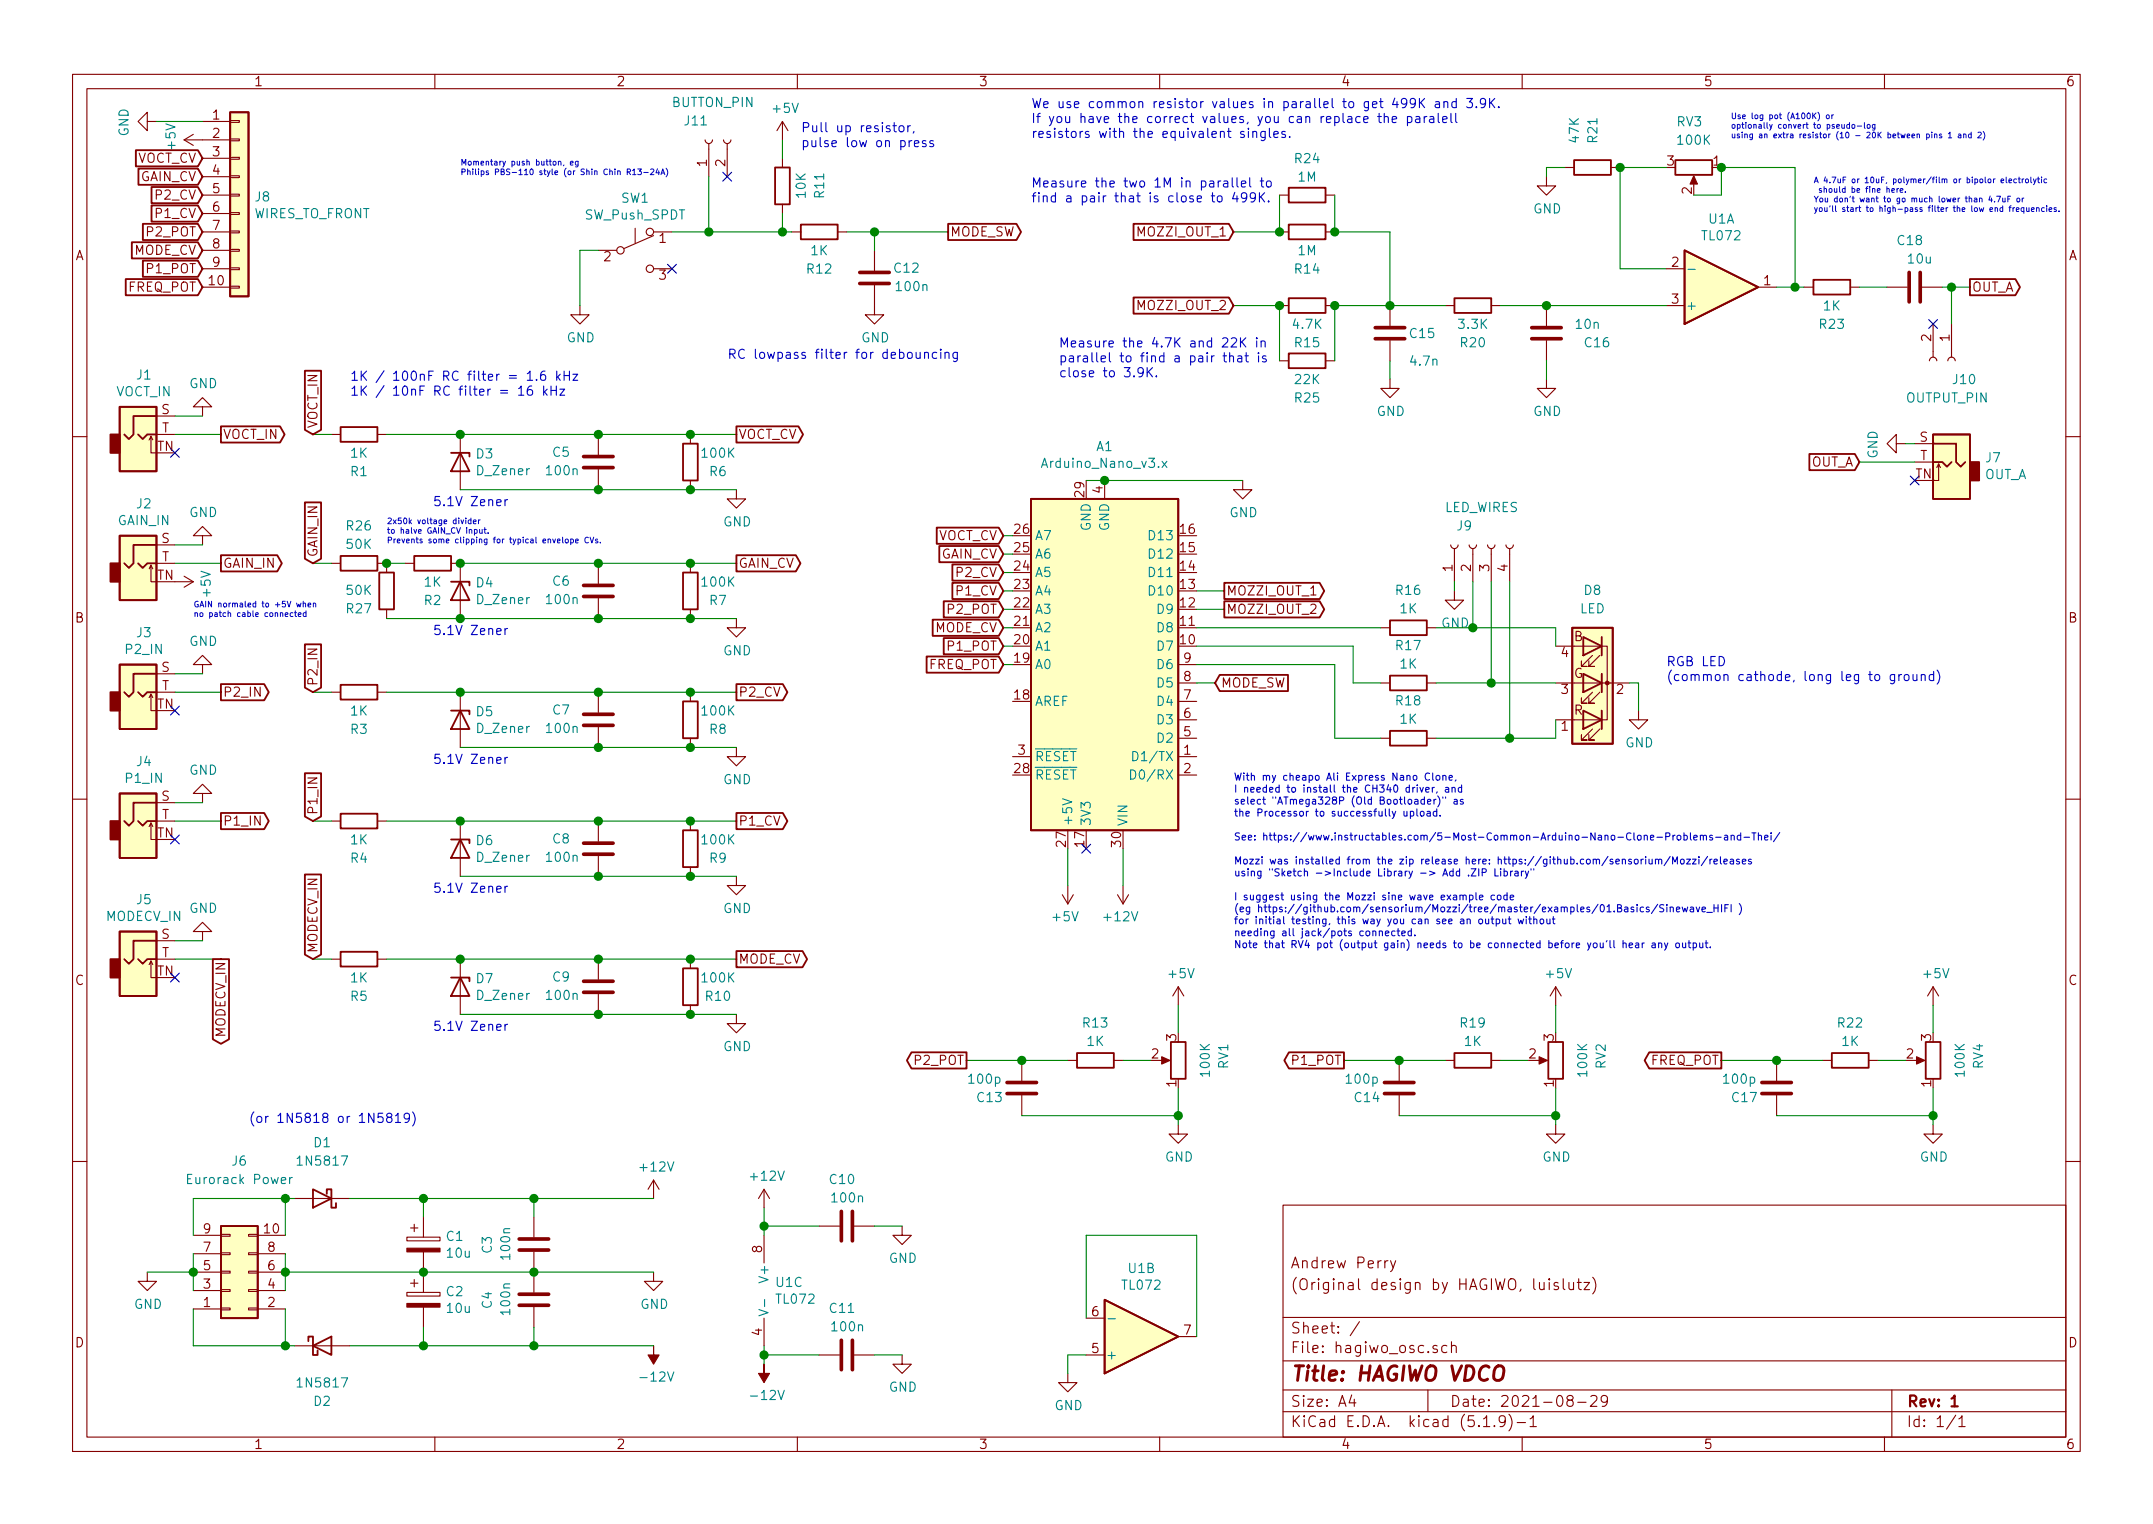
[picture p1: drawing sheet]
<svg xmlns="http://www.w3.org/2000/svg" width="297mm" height="210mm" viewBox="0 0 297 210" stroke-linecap="round" stroke-linejoin="round" font-family="sans-serif">
<defs><g id="words">
<text font-size="2.8" fill="#840000" x="178" y="190.5">Title: HAGIWO VDCO</text>
<g font-size="2.1" fill="#840000">
<text x="178" y="178">(Original design by HAGIWO, luislutz)</text>
<text x="178" y="175">Andrew Perry</text>
<text x="178" y="184">Sheet: /</text>
<text x="178" y="186.7">File: hagiwo_osc.sch</text>
<text x="178" y="196.9">KiCad E.D.A. kicad (5.1.9)-1</text>
<text x="178" y="194.1">Size: A4</text>
<text x="200" y="194.1">Date: 2021-08-29</text>
<text x="263" y="194.1">Rev: 1</text>
<text x="263" y="196.9">Id: 1/1</text>
</g>
<g font-size="1.8" fill="#840000">
<text x="35" y="11.9">1</text>
<text x="85" y="11.9">2</text>
<text x="135" y="11.9">3</text>
<text x="185" y="11.9">4</text>
<text x="235" y="11.9">5</text>
<text x="285" y="11.9">6</text>
<text x="29.4" y="16.5">1</text>
<text x="18.8" y="22.5">VOCT_CV</text>
<text x="29.4" y="19">2</text>
<text x="29.4" y="21.6">3</text>
<text x="97.5" y="23" transform="rotate(-90 97.5 23)">1</text>
<text x="100.1" y="23" transform="rotate(-90 100.1 23)">2</text>
<text x="230" y="22.9">3</text>
<text x="236.4" y="22.9">1</text>
<text x="19.3" y="25">GAIN_CV</text>
<text x="21.5" y="27.6">P2_CV</text>
<text x="29.4" y="24.1">4</text>
<text x="29.4" y="26.7">5</text>
<text x="29.4" y="29.2">6</text>
<text x="233.4" y="26.8" transform="rotate(-90 233.4 26.8)">2</text>
<text x="10.4" y="35.9">A</text>
<text x="18.4" y="35.2">MODE_CV</text>
<text x="20.4" y="32.6">P2_POT</text>
<text x="21.5" y="30.1">P1_CV</text>
<text x="29.4" y="31.7">7</text>
<text x="29.4" y="34.3">8</text>
<text x="91" y="33.5">1</text>
<text x="131.1" y="32.6">MODE_SW</text>
<text x="157.2" y="32.6">MOZZI_OUT_1</text>
<text x="285.4" y="35.9">A</text>
<text x="17.6" y="40.3">FREQ_POT</text>
<text x="20.4" y="37.7">P1_POT</text>
<text x="28.9" y="39.4">10</text>
<text x="29.4" y="36.8">9</text>
<text x="83.3" y="36.1">2</text>
<text x="91" y="38.6">3</text>
<text x="230.7" y="36.8">2</text>
<text x="230.7" y="41.9">3</text>
<text x="243.4" y="39.4">1</text>
<text x="272" y="40.3">OUT_A</text>
<text x="157.2" y="42.8">MOZZI_OUT_2</text>
<text x="266.4" y="47.1" transform="rotate(-90 266.4 47.1)">2</text>
<text x="269" y="47.1" transform="rotate(-90 269 47.1)">1</text>
<text x="22.3" y="57.1">S</text>
<text x="22.3" y="59.7">T</text>
<text x="43.8" y="59.2" transform="rotate(-90 43.8 59.2)">VOCT_IN</text>
<text x="21.7" y="62.2">TN</text>
<text x="30.7" y="60.6">VOCT_IN</text>
<text x="101.9" y="60.6">VOCT_CV</text>
<text x="249.8" y="64.4">OUT_A</text>
<text x="264.8" y="61">S</text>
<text x="264.9" y="63.5">T</text>
<text x="149.6" y="68.5" transform="rotate(-90 149.6 68.5)">29</text>
<text x="152.1" y="68" transform="rotate(-90 152.1 68)">4</text>
<text x="264.3" y="66">TN</text>
<text x="22.3" y="74.9">S</text>
<text x="22.3" y="77.5">T</text>
<text x="43.8" y="76.9" transform="rotate(-90 43.8 76.9)">GAIN_IN</text>
<text x="129.3" y="74.5">VOCT_CV</text>
<text x="129.8" y="77.1">GAIN_CV</text>
<text x="140" y="76.2">25</text>
<text x="140" y="73.7">26</text>
<text x="162.9" y="76.2">15</text>
<text x="162.9" y="73.7">16</text>
<text x="21.7" y="80">TN</text>
<text x="30.7" y="78.4">GAIN_IN</text>
<text x="101.9" y="78.4">GAIN_CV</text>
<text x="132" y="82.2">P1_CV</text>
<text x="132" y="79.6">P2_CV</text>
<text x="140" y="83.8">22</text>
<text x="140" y="81.3">23</text>
<text x="140" y="78.7">24</text>
<text x="162.9" y="83.8">12</text>
<text x="162.9" y="81.3">13</text>
<text x="162.9" y="78.7">14</text>
<text x="169.2" y="82.2">MOZZI_OUT_1</text>
<text x="200.4" y="78.8" transform="rotate(-90 200.4 78.8)">1</text>
<text x="202.9" y="78.8" transform="rotate(-90 202.9 78.8)">2</text>
<text x="205.5" y="78.8" transform="rotate(-90 205.5 78.8)">3</text>
<text x="208" y="78.8" transform="rotate(-90 208 78.8)">4</text>
<text x="10.4" y="85.9">B</text>
<text x="128.9" y="87.2">MODE_CV</text>
<text x="130.9" y="89.8">P1_POT</text>
<text x="130.9" y="84.7">P2_POT</text>
<text x="140" y="88.9">20</text>
<text x="140" y="86.4">21</text>
<text x="162.9" y="88.9">10</text>
<text x="162.9" y="86.4">11</text>
<text x="169.2" y="84.7">MOZZI_OUT_2</text>
<text x="217.2" y="88.5">B</text>
<text x="285.4" y="85.9">B</text>
<text x="22.3" y="92.7">S</text>
<text x="22.3" y="95.2">T</text>
<text x="43.8" y="94.7" transform="rotate(-90 43.8 94.7)">P2_IN</text>
<text x="128.1" y="92.3">FREQ_POT</text>
<text x="140" y="91.4">19</text>
<text x="163.3" y="94">8</text>
<text x="163.3" y="91.4">9</text>
<text x="168.4" y="94.9">MODE_SW</text>
<text x="215.4" y="95.8">3</text>
<text x="215.4" y="90.7">4</text>
<text x="217.1" y="93.5">G</text>
<text x="223" y="95.8">2</text>
<text x="21.7" y="97.8">TN</text>
<text x="30.7" y="96.1">P2_IN</text>
<text x="101.9" y="96.1">P2_CV</text>
<text x="140" y="96.5">18</text>
<text x="163.3" y="101.6">5</text>
<text x="163.3" y="99.1">6</text>
<text x="163.3" y="96.5">7</text>
<text x="215.4" y="100.8">1</text>
<text x="217.2" y="98.6">R</text>
<text x="140" y="106.7">28</text>
<text x="140.5" y="104.1">3</text>
<text x="163.3" y="104.1">1</text>
<text x="163.3" y="106.7">2</text>
<text x="22.3" y="110.5">S</text>
<text x="22.3" y="113">T</text>
<text x="30.7" y="113.9">P1_IN</text>
<text x="43.8" y="112.5" transform="rotate(-90 43.8 112.5)">P1_IN</text>
<text x="101.9" y="113.9">P1_CV</text>
<text x="21.7" y="115.6">TN</text>
<text x="147.1" y="116.8" transform="rotate(-90 147.1 116.8)">27</text>
<text x="149.6" y="116.8" transform="rotate(-90 149.6 116.8)">17</text>
<text x="154.7" y="116.8" transform="rotate(-90 154.7 116.8)">30</text>
<text x="22.3" y="129.5">S</text>
<text x="43.8" y="131.5" transform="rotate(-90 43.8 131.5)">MODECV_IN</text>
<text x="10.4" y="135.9">C</text>
<text x="21.7" y="134.6">TN</text>
<text x="22.3" y="132.1">T</text>
<text x="101.9" y="133">MODE_CV</text>
<text x="285.4" y="135.9">C</text>
<text x="31.1" y="143.1" transform="rotate(-90 31.1 143.1)">MODECV_IN</text>
<text x="162.3" y="143.6" transform="rotate(-90 162.3 143.6)">3</text>
<text x="214.4" y="143.6" transform="rotate(-90 214.4 143.6)">3</text>
<text x="266.4" y="143.6" transform="rotate(-90 266.4 143.6)">3</text>
<text x="126.3" y="146.9">P2_POT</text>
<text x="158.9" y="146">2</text>
<text x="162.3" y="150" transform="rotate(-90 162.3 150)">1</text>
<text x="178.4" y="146.9">P1_POT</text>
<text x="211" y="146">2</text>
<text x="214.4" y="150" transform="rotate(-90 214.4 150)">1</text>
<text x="227.7" y="146.9">FREQ_POT</text>
<text x="263" y="146">2</text>
<text x="266.4" y="150" transform="rotate(-90 266.4 150)">1</text>
<text x="28.1" y="172.7">7</text>
<text x="28.1" y="170.2">9</text>
<text x="36.5" y="170.2">10</text>
<text x="37" y="172.7">8</text>
<text x="105.2" y="172.8" transform="rotate(-90 105.2 172.8)">8</text>
<text x="28.1" y="177.8">3</text>
<text x="28.1" y="175.3">5</text>
<text x="37" y="177.8">4</text>
<text x="37" y="175.3">6</text>
<text x="10.4" y="185.9">D</text>
<text x="28.1" y="180.3">1</text>
<text x="37" y="180.3">2</text>
<text x="105.2" y="184.2" transform="rotate(-90 105.2 184.2)">4</text>
<text x="150.6" y="181.6">6</text>
<text x="163.3" y="184.1">7</text>
<text x="285.4" y="185.9">D</text>
<text x="150.6" y="186.7">5</text>
<text x="35" y="199.9">1</text>
<text x="85" y="199.9">2</text>
<text x="135" y="199.9">3</text>
<text x="185" y="199.9">4</text>
<text x="235" y="199.9">5</text>
<text x="285" y="199.9">6</text>
</g>
<g font-size="1.8" fill="#008484">
<text x="92.7" y="14.8">BUTTON_PIN</text>
<text x="94.5" y="17.3">J11</text>
<text x="106.7" y="15.6">+5V</text>
<text x="231.4" y="17.4">RV3</text>
<text x="17.8" y="18.8" transform="rotate(-90 17.8 18.8)">GND</text>
<text x="24.2" y="20.5" transform="rotate(-90 24.2 20.5)">+5V</text>
<text x="178.7" y="22.5">R24</text>
<text x="217.9" y="19.6" transform="rotate(-90 217.9 19.6)">47K</text>
<text x="220.4" y="19.6" transform="rotate(-90 220.4 19.6)">R21</text>
<text x="231.6" y="20">100K</text>
<text x="35.3" y="27.8">J8</text>
<text x="85.7" y="28">SW1</text>
<text x="111.2" y="27.2" transform="rotate(-90 111.2 27.2)">10K</text>
<text x="113.7" y="27.2" transform="rotate(-90 113.7 27.2)">R11</text>
<text x="179.1" y="25.1">1M</text>
<text x="211.5" y="29.5">GND</text>
<text x="34.9" y="30.1">WIRES_TO_FRONT</text>
<text x="80.7" y="30.3">SW_Push_SPDT</text>
<text x="111.9" y="35.2">1K</text>
<text x="179.1" y="35.2">1M</text>
<text x="234.9" y="33.2">TL072</text>
<text x="235.7" y="30.9">U1A</text>
<text x="261.9" y="33.8">C18</text>
<text x="111.4" y="37.8">R12</text>
<text x="123.4" y="37.6">C12</text>
<text x="123.8" y="40.2">100n</text>
<text x="178.7" y="37.8">R14</text>
<text x="263.3" y="36.4">10u</text>
<text x="78.2" y="47.2">GND</text>
<text x="118.8" y="47.2">GND</text>
<text x="178.5" y="45.4">4.7K</text>
<text x="178.7" y="47.9">R15</text>
<text x="194.6" y="46.7">C15</text>
<text x="201.3" y="45.4">3.3K</text>
<text x="201.6" y="47.9">R20</text>
<text x="217.5" y="45.4">10n</text>
<text x="218.7" y="47.9">C16</text>
<text x="232.5" y="42.8">+</text>
<text x="251.1" y="45.4">R23</text>
<text x="251.6" y="42.8">1K</text>
<text x="18.9" y="52.4">J1</text>
<text x="26.1" y="53.6">GND</text>
<text x="178.7" y="53">22K</text>
<text x="194.7" y="50.5">4.7n</text>
<text x="269.5" y="53">J10</text>
<text x="16" y="54.7">VOCT_IN</text>
<text x="178.7" y="55.5">R25</text>
<text x="189.9" y="57.4">GND</text>
<text x="211.5" y="57.4">GND</text>
<text x="263.1" y="55.5">OUTPUT_PIN</text>
<text x="48.4" y="65.7">R1</text>
<text x="48.4" y="63.2">1K</text>
<text x="65.7" y="63.3">D3</text>
<text x="65.9" y="65.6">D_Zener</text>
<text x="75.5" y="65.6">100n</text>
<text x="76.3" y="63">C5</text>
<text x="97" y="63.2">100K</text>
<text x="97.9" y="65.7">R6</text>
<text x="144.1" y="64.6">Arduino_Nano_v3.x</text>
<text x="151.3" y="62.2">A1</text>
<text x="259.1" y="63.3" transform="rotate(-90 259.1 63.3)">GND</text>
<text x="274" y="63.8">J7</text>
<text x="18.9" y="70.1">J2</text>
<text x="26.1" y="71.3">GND</text>
<text x="169.6" y="71.4">GND</text>
<text x="199.3" y="70.7">LED_WIRES</text>
<text x="273.7" y="66.1">OUT_A</text>
<text x="16.3" y="72.5">GAIN_IN</text>
<text x="47.9" y="73.2">R26</text>
<text x="47.9" y="75.7">50K</text>
<text x="99.8" y="72.6">GND</text>
<text x="142.7" y="77.1">A6</text>
<text x="142.7" y="74.5">A7</text>
<text x="150.5" y="73.3" transform="rotate(-90 150.5 73.3)">GND</text>
<text x="153" y="73.3" transform="rotate(-90 153 73.3)">GND</text>
<text x="158.8" y="77.1">D12</text>
<text x="158.8" y="74.5">D13</text>
<text x="201.1" y="73.2">J9</text>
<text x="29.1" y="82.2" transform="rotate(-90 29.1 82.2)">+5V</text>
<text x="47.9" y="82.1">50K</text>
<text x="58.6" y="83.5">R2</text>
<text x="58.6" y="80.9">1K</text>
<text x="65.7" y="81">D4</text>
<text x="65.9" y="83.4">D_Zener</text>
<text x="75.5" y="83.4">100n</text>
<text x="76.3" y="80.8">C6</text>
<text x="97" y="80.9">100K</text>
<text x="97.9" y="83.5">R7</text>
<text x="142.7" y="82.2">A4</text>
<text x="142.7" y="79.6">A5</text>
<text x="158.8" y="82.2">D10</text>
<text x="158.8" y="79.6">D11</text>
<text x="192.7" y="82.1">R16</text>
<text x="218.6" y="82.1">D8</text>
<text x="18.9" y="87.9">J3</text>
<text x="26.1" y="89.1">GND</text>
<text x="47.9" y="84.6">R27</text>
<text x="142.7" y="89.8">A1</text>
<text x="142.7" y="87.2">A2</text>
<text x="142.7" y="84.7">A3</text>
<text x="159.8" y="89.8">D7</text>
<text x="159.8" y="87.2">D8</text>
<text x="159.8" y="84.7">D9</text>
<text x="192.7" y="89.7">R17</text>
<text x="193.2" y="84.6">1K</text>
<text x="198.8" y="86.6">GND</text>
<text x="218" y="84.6">LED</text>
<text x="17.4" y="90.2">P2_IN</text>
<text x="99.8" y="90.4">GND</text>
<text x="142.7" y="92.3">A0</text>
<text x="159.8" y="94.9">D5</text>
<text x="159.8" y="92.3">D6</text>
<text x="193.2" y="92.2">1K</text>
<text x="48.4" y="101.3">R3</text>
<text x="48.4" y="98.7">1K</text>
<text x="65.7" y="98.8">D5</text>
<text x="65.9" y="101.1">D_Zener</text>
<text x="75.5" y="101.1">100n</text>
<text x="76.3" y="98.6">C7</text>
<text x="97" y="98.7">100K</text>
<text x="97.9" y="101.3">R8</text>
<text x="142.7" y="97.4">AREF</text>
<text x="159.8" y="99.9">D3</text>
<text x="159.8" y="97.4">D4</text>
<text x="192.7" y="97.3">R18</text>
<text x="193.2" y="99.9">1K</text>
<text x="18.9" y="105.7">J4</text>
<text x="26.1" y="106.9">GND</text>
<text x="142.7" y="107.6">RESET</text>
<text x="142.7" y="105">RESET</text>
<text x="156.8" y="107.6">D0/RX</text>
<text x="157" y="105">D1/TX</text>
<text x="159.8" y="102.5">D2</text>
<text x="224.2" y="103.1">GND</text>
<text x="17.4" y="108">P1_IN</text>
<text x="99.8" y="108.2">GND</text>
<text x="48.4" y="119">R4</text>
<text x="48.4" y="116.5">1K</text>
<text x="65.7" y="116.6">D6</text>
<text x="65.9" y="118.9">D_Zener</text>
<text x="75.5" y="118.9">100n</text>
<text x="76.3" y="116.4">C8</text>
<text x="97" y="116.5">100K</text>
<text x="97.9" y="119">R9</text>
<text x="148" y="114" transform="rotate(-90 148 114)">+5V</text>
<text x="150.5" y="114" transform="rotate(-90 150.5 114)">3V3</text>
<text x="155.6" y="114" transform="rotate(-90 155.6 114)">VIN</text>
<text x="18.9" y="124.8">J5</text>
<text x="26.1" y="126">GND</text>
<text x="99.8" y="126">GND</text>
<text x="14.6" y="127.1">MODECV_IN</text>
<text x="145.3" y="127.1">+5V</text>
<text x="152.5" y="127.1">+12V</text>
<text x="48.4" y="135.6">1K</text>
<text x="65.7" y="135.7">D7</text>
<text x="65.9" y="138">D_Zener</text>
<text x="75.5" y="138">100n</text>
<text x="76.3" y="135.4">C9</text>
<text x="97" y="135.6">100K</text>
<text x="161.3" y="135">+5V</text>
<text x="213.4" y="135">+5V</text>
<text x="265.5" y="135">+5V</text>
<text x="48.4" y="138.1">R5</text>
<text x="97.4" y="138.1">R10</text>
<text x="149.5" y="141.8">R13</text>
<text x="201.5" y="141.8">R19</text>
<text x="253.6" y="141.8">R22</text>
<text x="99.8" y="145">GND</text>
<text x="133.8" y="149.5">100p</text>
<text x="150" y="144.3">1K</text>
<text x="166.9" y="148.4" transform="rotate(-90 166.9 148.4)">100K</text>
<text x="169.5" y="147.4" transform="rotate(-90 169.5 147.4)">RV1</text>
<text x="185.9" y="149.5">100p</text>
<text x="202.1" y="144.3">1K</text>
<text x="219" y="148.4" transform="rotate(-90 219 148.4)">100K</text>
<text x="221.5" y="147.4" transform="rotate(-90 221.5 147.4)">RV2</text>
<text x="237.9" y="149.5">100p</text>
<text x="254.2" y="144.3">1K</text>
<text x="271.1" y="148.4" transform="rotate(-90 271.1 148.4)">100K</text>
<text x="273.6" y="147.4" transform="rotate(-90 273.6 147.4)">RV4</text>
<text x="134.9" y="152.1">C13</text>
<text x="187" y="152.1">C14</text>
<text x="239" y="152.1">C17</text>
<text x="32.1" y="160.8">J6</text>
<text x="41.4" y="160.8">1N5817</text>
<text x="43.3" y="158.3">D1</text>
<text x="88.5" y="161.6">+12V</text>
<text x="160.7" y="160.3">GND</text>
<text x="212.8" y="160.3">GND</text>
<text x="264.9" y="160.3">GND</text>
<text x="26.3" y="163.4">Eurorack Power</text>
<text x="103.7" y="162.9">+12V</text>
<text x="114.6" y="163.4">C10</text>
<text x="114.9" y="165.9">100n</text>
<text x="61.6" y="171.2">C1</text>
<text x="61.7" y="173.5">10u</text>
<text x="67.9" y="172.9" transform="rotate(-90 67.9 172.9)">C3</text>
<text x="70.4" y="173.6" transform="rotate(-90 70.4 173.6)">100n</text>
<text x="61.6" y="178.8">C2</text>
<text x="106" y="176.6" transform="rotate(-90 106 176.6)">V+</text>
<text x="107.1" y="177.6">U1C</text>
<text x="107.2" y="179.9">TL072</text>
<text x="122.6" y="174.2">GND</text>
<text x="154.9" y="177.9">TL072</text>
<text x="155.7" y="175.6">U1B</text>
<text x="18.5" y="180.6">GND</text>
<text x="61.7" y="181.1">10u</text>
<text x="67.9" y="180.5" transform="rotate(-90 67.9 180.5)">C4</text>
<text x="70.4" y="181.2" transform="rotate(-90 70.4 181.2)">100n</text>
<text x="88.3" y="180.6">GND</text>
<text x="114.6" y="181.1">C11</text>
<text x="114.9" y="183.7">100n</text>
<text x="41.4" y="191.4">1N5817</text>
<text x="88.7" y="190.6">-12V</text>
<text x="152.5" y="187.6">+</text>
<text x="43.3" y="194">D2</text>
<text x="103.9" y="193.2">-12V</text>
<text x="122.6" y="192">GND</text>
<text x="145.5" y="194.6">GND</text>
</g>
<g font-size="1.8" fill="#0000c2">
<text x="142.2" y="14.9">We use common resistor values in parallel to get 499K and 3.9K.</text>
<text x="142.2" y="17">If you have the correct values, you can replace the paralell</text>
<text x="110.5" y="18.3">Pull up resistor,</text>
<text x="110.5" y="20.3">pulse low on press</text>
<text x="142.2" y="19">resistors with the equivalent singles.</text>
<text x="142.2" y="25.9">Measure the two 1M in parallel to</text>
<text x="142.2" y="27.9">find a pair that is close to 499K.</text>
<text x="146" y="47.9">Measure the 4.7K and 22K in</text>
<text x="48.3" y="52.5">1K / 100nF RC filter = 1.6 kHz</text>
<text x="100.3" y="49.5">RC lowpass filter for debouncing</text>
<text x="146" y="50">parallel to find a pair that is</text>
<text x="146" y="52.1">close to 3.9K.</text>
<text x="48.3" y="54.6">1K / 10nF RC filter = 16 kHz</text>
<text x="59.7" y="69.8">5.1V Zener</text>
<text x="59.7" y="87.6">5.1V Zener</text>
<text x="229.9" y="91.9">RGB LED</text>
<text x="229.9" y="94">(common cathode, long leg to ground)</text>
<text x="59.7" y="105.4">5.1V Zener</text>
<text x="59.7" y="123.2">5.1V Zener</text>
<text x="59.7" y="142.2">5.1V Zener</text>
<text x="34.3" y="154.9">(or 1N5818 or 1N5819)</text>
</g>
<g font-size="1.4" fill="#0000c2">
<text x="170.2" y="107.7">With my cheapo Ali Express Nano Clone,</text>
<text x="170.2" y="109.3">I needed to install the CH340 driver, and</text>
<text x="170.2" y="111">select &quot;ATmega328P (Old Bootloader)&quot; as</text>
<text x="170.2" y="112.6">the Processor to successfully upload.</text>
<text x="170.2" y="115.9">See: https://www.instructables.com/5-Most-Common-Arduino-Nano-Clone-Problems-and-Thei/</text>
<text x="170.2" y="119.2">Mozzi was installed from the zip release here: https://github.com/sensorium/Mozzi/releases</text>
<text x="170.2" y="120.9">using &quot;Sketch -&gt;Include Library -&gt; Add .ZIP Library&quot;</text>
<text x="170.2" y="124.2">I suggest using the Mozzi sine wave example code</text>
<text x="170.2" y="125.9">(eg https://github.com/sensorium/Mozzi/tree/master/examples/01.Basics/Sinewave_HIFI )</text>
<text x="170.2" y="127.5">for initial testing, this way you can see an output without</text>
<text x="170.2" y="129.2">needing all jack/pots connected.</text>
<text x="170.2" y="130.8">Note that RV4 pot (output gain) needs to be connected before you'll hear any output.</text>
</g>
<g font-size="1.1" fill="#0000c2">
<text x="238.8" y="16.4">Use log pot (A100K) or</text>
<text x="238.8" y="17.7">optionally convert to pseudo-log</text>
<text x="63.5" y="22.8">Momentary push button, eg</text>
<text x="238.8" y="19.1">using an extra resistor (10 - 20K between pins 1 and 2)</text>
<text x="63.5" y="24.1">Philips PBS-110 style (or Shin Chin R13-24A)</text>
<text x="250.2" y="25.3">A 4.7uF or 10uF, polymer/film or bipolor electrolytic</text>
<text x="250.2" y="27.9">You don't want to go much lower than 4.7uF or</text>
<text x="250.2" y="29.2">you'll start to high-pass filter the low end frequencies.</text>
<text x="250.5" y="26.6">should be fine here.</text>
<text x="53.3" y="72.3">2x50k voltage divider</text>
<text x="53.3" y="73.6">to halve GAIN_CV input.</text>
<text x="53.3" y="74.9">Prevents some clipping for typical envelope CVs.</text>
<text x="26.7" y="83.8">GAIN normaled to +5V when</text>
<text x="26.7" y="85.1">no patch cable connected</text>
</g>
</g></defs>
<g fill="none" stroke="#840000" stroke-width=".15">
<path d="M10 10.3h277v189.9h-277zM12 12.2h273v186.1h-273zM20.3 16.8v-1.3l-1.3 1.3 1.3 1.2v-1.2h1.3M25.4 19.3h6.3M25.4 19.3l1.3 .8M26.7 18.5l-1.3 .8M27.9 16.8h3.8M31.7 19.2h1.3v.2h-1.3zM31.7 16.6h1.3v.3h-1.3zM60 10.3v1.9M97.3 19.3a.51 .51 0 0 0 .5 .5 .51 .51 0 0 0 .5-.5M97.8 19.8v4.6"/>
<path d="M99.8 19.3a.51 .51 0 0 0 .5 .5 .51 .51 0 0 0 .5-.5M100.3 19.8v4.6M107.9 16.8l-.7 1.2M107.9 16.8v2.5M107.9 16.8l.8 1.2M110 10.3v1.9M160 10.3v1.9M210 10.3v1.9M260 10.3v1.9M27.9 39.6h3.8M27.9 37.1h3.8M27.9 21.8h3.8"/>
<path d="M27.9 24.4h3.8M27.9 26.9h3.8M27.9 29.5h3.8M27.9 32h3.8M27.9 34.5h3.8M31.7 31.9h1.3v.2h-1.3zM31.7 34.4h1.3v.3h-1.3zM31.7 37h1.3v.2h-1.3zM31.7 39.5h1.3v.2h-1.3zM31.7 29.3h1.3v.3h-1.3zM31.7 24.3h1.3v.2h-1.3zM31.7 21.7h1.3v.3h-1.3z"/>
<path d="M31.7 26.8h1.3v.2h-1.3zM82.5 34.5h2.6M87.6 31.5v2M90.2 37.1h2.5M90.2 32h2.5M90.2 32.5l-4.1 1.8M107.9 21.8v1.3M107.9 28.2v1.3M109.2 32h1.3M115.6 32h1.2M120.6 39.4v4h1.3l-1.3 1.3-1.2-1.3h1.2M120.6 34.5v2.8"/>
<path d="M176.5 26.9h1.3M176.5 32h1.3M182.9 26.9h1.2M182.9 32h1.2M213.4 24.4v1.2h1.2l-1.2 1.3-1.3-1.3h1.3M215.9 23.1h1.3M222.2 23.1h1.3M229.9 37.1h2.5M233.7 24.6v1M242.6 39.6h2.5M248.9 39.6h1.3M255.3 39.6h1.2"/>
<path d="M260.3 39.6h2.8M265.2 39.6h2.8M21.6 59.9h2.5M21.6 57.4h2.5M27.9 56.1h-1.2l1.2-1.2 1.3 1.2h-1.3v1.3M45.7 59.9h1.3M52.1 59.9h1.2M63.5 59.9v7.7M80 42.2v1.2h1.3l-1.3 1.3-1.3-1.3h1.3M82.5 59.9v2.8M95.2 59.9v1.3M176.5 42.2h1.3"/>
<path d="M176.5 49.8h1.3M182.9 42.2h1.2M182.9 49.8h1.2M191.8 52.3v1.3h1.2l-1.2 1.3-1.3-1.3h1.3M191.8 42.2v2.8M191.8 47v2.8M199.4 42.2h1.3M205.7 42.2h1.3M213.4 52.3v1.3h1.2l-1.2 1.3-1.3-1.3h1.3M213.4 42.2v2.8M213.4 47v2.8M229.9 42.2h2.5"/>
<path d="M266.2 49.8a.51 .51 0 0 1 .5-.5 .51 .51 0 0 1 .5 .5M266.7 44.7v4.6M268.7 49.8a.51 .51 0 0 1 .5-.5 .51 .51 0 0 1 .5 .5M269.2 44.7v4.6M10 60.2h2M20.6 78.5l.2-.5v2.3h.8M20.6 60.7l.2-.5v2.3h.8M20.8 78l.3 .5M20.8 60.2l.3 .5M21.6 77.7h2.5M21.6 75.2h2.5M25.4 79.5l1.3 .8"/>
<path d="M27.9 73.9h-1.2l1.2-1.3 1.3 1.3h-1.3v1.3M45.7 77.7h1.3M52.1 77.7h1.2v1.3M55.9 77.7h1.2M62.2 77.7h1.3v7.6M82.5 64.8v2.8M82.5 77.7v2.8M95.2 66.3v1.3M95.2 77.7v1.3M101.6 67.6v1.2h1.3l-1.3 1.3-1.3-1.3h1.3M152.4 66.3v2.5M171.4 66.3v1.3h1.3l-1.3 1.2-1.2-1.2h1.2"/>
<path d="M200.2 75.2a.51 .51 0 0 0 .5 .5 .51 .51 0 0 0 .5-.5M200.7 75.7v4.6M202.7 75.2a.51 .51 0 0 0 .5 .5 .51 .51 0 0 0 .5-.5M203.2 75.7v4.6M205.2 75.2a.51 .51 0 0 0 .5 .5 .51 .51 0 0 0 .5-.5M205.7 75.7v4.6M207.8 75.2a.51 .51 0 0 0 .5 .5 .51 .51 0 0 0 .5-.5M208.3 75.7v4.6M261.6 61.2v-1.3l-1.3 1.3 1.3 1.3v-1.3h1.3M264.2 61.2h2.5M264.2 63.7h2.5M267.5 64l-.3 .5"/>
<path d="M267.7 64.5l-.2-.5v2.3h-.8M285 60.2h2M20.6 96.3l.2-.5v2.2h.8M20.8 95.8l.3 .5M21.6 95.5h2.5M21.6 93h2.5M24.1 80.3h2.6M26.7 80.3l-1.3 .7M27.9 91.7h-1.2l1.2-1.3 1.3 1.3h-1.3v1.3M45.7 95.5h1.3M52.1 95.5h1.2M53.3 84.1v1.2"/>
<path d="M63.5 95.5v7.6M82.5 82.5v2.8M82.5 95.5v2.8M95.2 84.1v1.2M95.2 95.5v1.3M101.6 85.3v1.3h1.3l-1.3 1.3-1.3-1.3h1.3M162.6 94.2h2.5M162.6 99.3h2.5M162.6 96.8h2.5M162.6 91.7h2.5M190.5 86.6h1.3M190.5 94.2h1.3"/>
<path d="M196.8 86.6h1.3M196.8 94.2h1.3M200.7 81.5v1.3h1.2l-1.2 1.3-1.3-1.3h1.3M214.6 94.2h10.2M214.6 89.1h6.4M218.4 93v2.5zM218.4 95.5h.1M218.4 98v2.6zM219.7 90.4l-1.5 1.5h.7h-.7v-.7M219.7 95.5l-1.5 1.5h.7h-.7v-.7M220.7 89.1h1v10.2h-7.1M220.7 90.4l-1.5 1.5h.8h-.8v-.7"/>
<path d="M220.7 95.5l-1.5 1.5h.8h-.8v-.7M221 93v2.5M221 98v2.6M226.1 98v1.3h1.2l-1.2 1.3-1.3-1.3h1.3M10 110.3h2M20.6 114l.2-.5v2.3h.8M20.8 113.5l.3 .5M21.6 113.3h2.5M21.6 110.7h2.5M27.9 109.5h-1.2l1.2-1.3 1.3 1.3h-1.3v1.2M45.7 113.3h1.3M52.1 113.3h1.2"/>
<path d="M63.5 113.3v7.6M82.5 100.3v2.8M82.5 113.3v2.8M82.5 118.1v2.8M95.2 101.8v1.3M95.2 113.3v1.2M95.2 119.6v1.3M101.6 103.1v1.3h1.3l-1.3 1.3-1.3-1.3h1.3M139.7 104.4h2.5M162.6 101.8h2.5M162.6 104.4h2.5M162.6 106.9h2.5"/>
<path d="M190.5 101.8h1.3M196.8 101.8h1.3M218.4 100.6h.1M219.7 100.6l-1.5 1.5h.7h-.7v-.8M220.7 100.6l-1.5 1.5h.8h-.8v-.8M285 110.3h2M20.6 133.1l.2-.5v2.3h.8M20.8 132.6l.3 .5M21.6 129.8h2.5M21.6 132.3h2.5M27.9 128.5h-1.2l1.2-1.3 1.3 1.3h-1.3v1.3M45.7 132.3h1.3"/>
<path d="M52.1 132.3h1.2M63.5 132.3v7.6M82.5 132.3v2.8M82.5 137.2v2.7M95.2 132.3v1.3M95.2 138.7v1.2M101.6 139.9v1.3h1.3l-1.3 1.3-1.3-1.3h1.3M101.6 120.9v1.3h1.3l-1.3 1.2-1.3-1.2h1.3M146.6 123.4l.7 1.3M147.3 122.2v2.5M148.1 123.4l-.8 1.3M154.2 123.4l.7 1.3"/>
<path d="M154.9 122.2v2.5M155.7 123.4l-.8 1.3M162.6 136.1l-.8 1.3M162.6 136.1v2.6M162.6 136.1l.7 1.3M214.6 136.1l-.7 1.3M214.6 136.1v2.6M214.6 136.1l.8 1.3M266.7 136.1v2.6M266.7 136.1l-.8 1.3M266.7 136.1l.8 1.3M141 146.3v2.8"/>
<path d="M141 151.1v2.8M147.3 146.3h1.3M153.7 146.3h1.2M160 146.3h1M162.6 155.2v1.3h1.2l-1.2 1.2-1.3-1.2h1.3M193 146.3v2.8M193 151.1v2.8M199.4 146.3h1.3M205.7 146.3h1.3M212.1 146.3h1M214.6 155.2v1.3h1.3l-1.3 1.2-1.2-1.2h1.2M245.1 146.3v2.8"/>
<path d="M245.1 151.1v2.8M251.5 146.3h1.2M257.8 146.3h1.3M264.2 146.3h1M266.7 155.2v1.3h1.3l-1.3 1.2-1.3-1.2h1.3M10 160.2h2M20.3 175.5v1.3h1.3l-1.3 1.2-1.3-1.2h1.3M26.7 170.4h3.8M26.7 178h3.8M26.7 175.5h3.8M26.7 173h3.8M30.5 170.3h1.2v.3h-1.2z"/>
<path d="M30.5 172.8h1.2v.3h-1.2zM30.5 177.9h1.2v.3h-1.2zM30.5 175.4h1.2v.2h-1.2zM34.3 170.3h1.3v.3h-1.3zM34.3 172.8h1.3v.3h-1.3zM34.3 177.9h1.3v.3h-1.3zM34.3 175.4h1.3v.2h-1.3zM35.6 170.4h3.8M35.6 178h3.8M35.6 175.5h3.8M35.6 173h3.8M40.6 165.3h7.7"/>
<path d="M56.1 178.3h4.6v.5h-4.6zM56.1 170.7h4.6v.5h-4.6zM56.6 177h1.1M56.6 169.4h1.1M57.1 168.9v1M57.1 176.5v1M58.4 167.9v2.8M58.4 172.7v5.6M73.7 167.9v2.8M73.7 172.7v5.6M90.2 175.5v1.3h1.2l-1.2 1.2-1.3-1.2h1.3M90.2 162.8l-.8 1.3"/>
<path d="M90.2 162.8v2.5M90.2 162.8l.7 1.3M105.4 164.1v2.5M105.4 170.4v3.8M105.4 164.1l-.8 1.2M105.4 164.1l.8 1.2M113 169.2h2.8M117.9 169.2h2.7M124.5 169.2v1.2h1.2l-1.2 1.3-1.3-1.3h1.3M177 166.3h108v32h-108zM191.5 173.9a.37 .37 0 0 0-.4 .3M191.8 173.9l.4 1"/>
<path d="M192.6 173.9l-.6 1.4-.2 .1M213.7 176.4v.1v.1l.1-.1-.1-.1v.2M213.7 176.9v1M215 177l-.4-.1-.1 .1-.1 .2a.48 .48 0 0 0 .6 .3v.1v.2l-.2 .1-.4-.1M215.7 176.4v1.3l.2 .2M216.5 176.9v.9a.4 .4 0 0 0 .6 0M217.1 176.9v1M217.6 176.9h.6M217.8 176.4v1.3l.1 .1 .3 .1M218.5 176.9h.8l-.8 1h.8M219.7 176.2a1.71 1.71 0 0 1 0 2.3M285 160.2h2"/>
<path d="M26.7 180.6h3.8M30.5 180.5h1.2v.2h-1.2zM34.3 180.5h1.3v.2h-1.3zM35.6 180.6h3.8M40.6 185.7h7.7M58.4 180.3v2.8M60 198.3v1.9M73.7 180.3v2.8M105.4 181.9v3.8M110 198.3v1.9M113 186.9h2.8M117.9 186.9h2.7"/>
<path d="M124.5 186.9v1.3h1.2l-1.2 1.3-1.3-1.3h1.3M147.3 189.5v1.2h1.3l-1.3 1.3-1.3-1.3h1.3M149.9 186.9h2.5M149.9 181.9h2.5M160 198.3v1.9M162.6 184.4h2.5M177 194.8h108M177 191.8h108M177 187.8h108M177 181.8h108M186.5 192.5l-.4 1h1M186.8 193v1"/>
<path d="M187.6 182.3l-1.3 2M197 191.8v3M198.3 185.7a.37 .37 0 0 0-.6 .1v.1a.54 .54 0 0 0 .6 .3v.3l-.2 .1-.4-.1M199.6 185.7a.48 .48 0 0 0-.6 0l-.1 .2 .1 .6a.48 .48 0 0 0 .6 0M200.3 185.7a.41 .41 0 0 1 .6 .1v.8M200.3 185.1v1.5M204.7 196.8h.8M206.2 196.7v.1l-.1-.1h.1v.1M207.7 196l-.1 .1a.48 .48 0 0 1-.6 .1l-.2-.2v-.4l.2-.2a.48 .48 0 0 1 .6 .1 1.27 1.27 0 0 1-.2 1.2l-.4 .1M208.2 195.1a1.71 1.71 0 0 1 0 2.3M209.3 196.3h1.2M210 198.3v1.9"/>
<path d="M211.1 195.8l.3-.3 .1-.2v1.5M211.1 196.8h.9M216.5 193.2l-.2-.2-.1-.2a.48 .48 0 0 1 .7-.2l.1 .2-.1 .3-.6 .1a.48 .48 0 0 0 0 .7 .51 .51 0 0 0 .7 0 .48 .48 0 0 0-.2-.7M217.7 193.5h1.1M219.5 192.7l.2-.2h.3a.41 .41 0 0 1 .3 .7l-.9 .8h.9M221.8 193.2l-.3 .3h-.3l-.2-.2-.1-.5 .3-.3a.47 .47 0 0 1 .6 .3 1.01 1.01 0 0 1-.5 1.2h-.2M260 198.3v1.9M261 191.8v6.5M269.8 195.2l-1.2 2M270.3 195.8l.3-.3 .1-.2v1.5M270.3 196.8h.8"/>
<circle cx="85.6" cy="34.5" r=".51"/>
<circle cx="89.7" cy="32" r=".51"/>
<circle cx="89.7" cy="37.1" r=".51"/>
</g>
<path d="M269.2 193l.5-.5v1.5M269.2 194h.9" fill="none" stroke="#840000" stroke-width=".3"/>
<path d="M206.3 188.7a.66 .66 0 0 1 1.1 0 1.67 1.67 0 0 1-.4 1.6l-.5 .1-.4-.2v-1.1z" fill="none" stroke="#840000" stroke-width=".41"/>
<g fill="#ffffc2" stroke="#ffffc2" stroke-width=".14">
<path d="M232.4 34.5l10.2 5.1-10.2 5.1z"/>
<path d="M152.4 179.3l10.2 5.1-10.2 5.1z"/>
<path d="M16.5 91.7h5.1v8.9h-5.1z"/>
<path d="M31.7 15.5h2.6v25.4h-2.6z"/>
<path d="M216.9 86.6h5.6v16h-5.6z"/>
<path d="M142.2 68.8h20.4v45.7h-20.4z"/>
<path d="M16.5 73.9h5.1v8.9h-5.1z"/>
<path d="M30.5 169.2h5.1v12.7h-5.1z"/>
<path d="M16.5 128.5h5.1v8.9h-5.1z"/>
<path d="M16.5 56.1h5.1v8.9h-5.1z"/>
<path d="M266.7 59.9h5.1v8.9h-5.1z"/>
<path d="M16.5 109.5h5.1v8.9h-5.1z"/>
</g>
<g fill="none" stroke="#840000" stroke-width=".25">
<path d="M31.7 15.5h2.6v25.4h-2.6zM17.3 38.5h10l.6 1.1-.6 1.1h-10zM18.2 33.4h9.1l.6 1.1-.6 1.2h-9.1zM18.7 20.7h8.6l.6 1.1-.6 1.2h-8.6zM19.1 23.3h8.2l.6 1.1-.6 1.1h-8.2zM19.7 36h7.6l.6 1.1-.6 1.1h-7.6zM19.7 30.9h7.6l.6 1.1-.6 1.1h-7.6zM20.9 28.3h6.4l.6 1.2-.6 1.1h-6.4zM20.9 25.8h6.4l.6 1.1-.6 1.1h-6.4zM106.9 23.1h2.1v5.1h-2.1zM110.5 31h5.1v2h-5.1zM130.8 30.9h9.4l.7 1.1-.7 1.1h-9.4z"/>
<path d="M156.4 30.9h13.1l.7 1.1-.7 1.1h-13.1zM177.8 31h5.1v2h-5.1zM177.8 25.9h5.1v2h-5.1zM217.2 22.1h5v2h-5zM231.1 22.1h5.1v2h-5.1zM232.4 34.5l10.2 5.1-10.2 5.1zM250.2 38.6h5.1v2h-5.1zM271.8 38.5h6.3l.6 1.1-.6 1.1h-6.3zM16.5 56.1h5.1v8.9h-5.1zM19 59.9l.7 .7 .6-.7h1.3M21.6 57.4h-3.2v2.5l-.6 .7-.7-.7M30.5 58.8h8.1l.7 1.1-.7 1.2h-8.1z"/>
<path d="M42.1 51.1h2.2v8.2l-1.1 .6-1.1-.6zM47 58.9h5.1v2.1h-5.1zM101.6 58.8h8.6l.6 1.1-.6 1.2h-8.6zM156.4 41h13.1l.7 1.2-.7 1.1h-13.1zM177.8 41.1h5.1v2.1h-5.1zM177.8 48.8h5.1v2h-5.1zM200.7 41.1h5v2.1h-5zM266.7 59.9h5.1v8.9h-5.1zM16.5 73.9h5.1v8.9h-5.1zM19 77.7l.7 .7 .6-.7h1.3M21.6 75.2h-3.2v2.5l-.6 .7-.7-.7M30.5 76.6h7.8l.6 1.1-.6 1.1h-7.8z"/>
<path d="M42.1 69.3h2.2v7.8l-1.1 .6-1.1-.6zM47 76.7h5.1v2h-5.1zM52.3 79h2.1v5.1h-2.1zM57.1 76.7h5.1v2h-5.1zM62.2 62.5h2.6v.5M63.5 62.5l1.3 2.5h-2.6zM94.2 79h2.1v5.1h-2.1zM94.2 61.2h2.1v5.1h-2.1zM101.6 76.6h8.2l.6 1.1-.6 1.1h-8.2zM129.2 72.8h8.6l.6 1.1-.6 1.1h-8.6zM129.6 75.3h8.2l.6 1.1-.6 1.2h-8.2zM131.4 77.9h6.4l.6 1.1-.6 1.1h-6.4z"/>
<path d="M142.2 68.8h20.4v45.7h-20.4zM249.6 62.6h6.3l.6 1.1-.6 1.2h-6.3zM266.7 63.7h1.3l.6 .7 .6-.7M266.7 61.2h3.2v2.5l.6 .7 .6-.7M16.5 91.7h5.1v8.9h-5.1zM19 95.5l.7 .6 .6-.6h1.3M21.6 93h-3.2v2.5l-.6 .6-.7-.6M30.5 94.4h5.9l.7 1.1-.7 1.1h-5.9zM42.1 88.9h2.2v6l-1.1 .6-1.1-.6zM47 94.5h5.1v2h-5.1zM62.2 98h2.6v.5M62.2 80.3h2.6v.5"/>
<path d="M63.5 98l1.3 2.6h-2.6zM63.5 80.3l1.3 2.5h-2.6zM94.2 96.8h2.1v5h-2.1zM101.6 94.4h6.4l.6 1.1-.6 1.1h-6.4zM127.8 90.6h10l.6 1.1-.6 1.1h-10zM128.7 85.5h9.1l.6 1.1-.6 1.1h-9.1zM130.2 88h7.6l.6 1.1-.6 1.2h-7.6zM130.2 83h7.6l.6 1.1-.6 1.1h-7.6zM131.4 80.4h6.4l.6 1.1-.6 1.1h-6.4zM168.3 93.1h9.4v2.2h-9.4l-.7-1.1zM168.9 80.4h13.2l.6 1.1-.6 1.1h-13.2zM168.9 83h13.2l.6 1.1-.6 1.1h-13.2z"/>
<path d="M191.8 85.6h5v2h-5zM191.8 93.2h5v2h-5zM216.9 86.6h5.6v16h-5.6zM218.4 87.9l2.6 1.2-2.6 1.3zM218.4 93l2.6 1.2-2.6 1.3zM218.4 98l2.6 1.3-2.6 1.3zM221 87.9v2.5M221 93v2.5M221 98v2.6M16.5 109.5h5.1v8.9h-5.1zM19 113.3l.7 .6 .6-.6h1.3M21.6 110.7h-3.2v2.6l-.6 .6-.7-.6"/>
<path d="M30.5 112.2h5.9l.7 1.1-.7 1.1h-5.9zM42.1 106.7h2.2v5.9l-1.1 .7-1.1-.7zM47 112.3h5.1v2h-5.1zM62.2 115.8h2.6v.5M63.5 115.8l1.3 2.6h-2.6zM94.2 114.5h2.1v5.1h-2.1zM101.6 112.2h6.4l.6 1.1-.6 1.1h-6.4zM191.8 100.8h5v2.1h-5zM16.5 128.5h5.1v8.9h-5.1zM19 132.3l.7 .7 .6-.7h1.3M21.6 129.8h-3.2v2.5l-.6 .7-.7-.7M29.4 132.3h2.2v11.1l-1.1 .6-1.1-.6z"/>
<path d="M42.1 120.6h2.2v11.1l-1.1 .6-1.1-.6zM47 131.3h5.1v2h-5.1zM62.2 134.9h2.6v.5M63.5 134.9l1.3 2.5h-2.6zM94.2 133.6h2.1v5.1h-2.1zM101.6 131.2h9.1l.7 1.1-.7 1.1h-9.1zM125.8 145.2h7.5v2.2h-7.5l-.7-1.1zM148.6 145.3h5.1v2h-5.1zM161.5 143.8h2.1v5h-2.1zM177.8 145.2h7.6v2.2h-7.6l-.6-1.1zM200.7 145.3h5v2h-5zM213.6 143.8h2v5h-2z"/>
<path d="M227.5 145.2h10v2.2h-10l-.6-1.1zM252.7 145.3h5.1v2h-5.1zM265.7 143.8h2v5h-2zM30.5 169.2h5.1v12.7h-5.1zM43.2 164.1l2.5 1.2-2.5 1.3zM45.1 164.7v-.6h.6v2.5h.7v-.6M152.4 179.3l10.2 5.1-10.2 5.1zM42.5 185v-.6h.7v2.5h.6v-.6M43.2 185.7l2.5-1.3v2.5z"/>
</g>
<path d="M232.9 37.2h1M160.3 63.6l.7 .9M161 63.6l-.7 .9M146.6 110.2l1.3 .4-1.3 .4M156 106.2a.68 .68 0 0 1 .7 .4 .68 .68 0 0 1-.2 .8l-.5 .1zM156.3 103.7a.68 .68 0 0 1 .7 .4 .68 .68 0 0 1-.2 .8h-.5zM40 162.5v.8M40.3 162.5h-.2l-.1 .2M105.5 179.3v1M104.7 180.7l1.3 .4-1.3 .4M152.9 181.9h1" fill="none" stroke="#008484" stroke-width=".15"/>
<g fill="#840000" stroke="#840000" stroke-width=".15">
<path d="M212.3 145.8l1.2 .5-1.2 .5z"/>
<path d="M264.4 145.8l1.2 .5-1.2 .5z"/>
<path d="M90.2 185.7v1.2h.7l-.7 1.3-.8-1.3h.8z"/>
<path d="M56.1 179.8h4.6v.5h-4.6z"/>
<path d="M105.4 188.2v1.3h.8l-.8 1.2-.8-1.2h.8z"/>
<path d="M160.3 145.8l1.1 .5-1.1 .5z"/>
<path d="M56.1 172.2h4.6v.5h-4.6z"/>
<path d="M233.7 24.3l.5 1.1h-1z"/>
<circle cx="221.7" cy="94.2" r=".25"/>
</g>
<g fill="none" stroke="#840000" stroke-width=".51">
<path d="M118.6 37.6h4.1M118.6 39.1h4.1M263.4 37.6v4.1M264.9 37.6v4.1M189.7 46.7h4.1M189.7 45.2h4.1M211.3 46.7h4.1M211.3 45.2h4.1M80.5 63h4.1M80.5 64.5h4.1M80.5 98.5h4.1M80.5 80.8h4.1"/>
<path d="M80.5 82.3h4.1M80.5 100.1h4.1M80.5 116.3h4.1M80.5 117.9h4.1M80.5 135.4h4.1M80.5 136.9h4.1M138.9 150.9h4.1M138.9 149.3h4.1M191 150.9h4.1M191 149.3h4.1M243.1 150.9h4M243.1 149.3h4"/>
<path d="M71.6 170.9h4.1M71.6 172.5h4.1M71.6 178.6h4.1M116.1 167.1v4.1M117.6 167.1v4.1M71.6 180.1h4.1M116.1 184.9v4.1M117.6 184.9v4.1"/>
</g>
<g fill="#840000" stroke="#840000" stroke-width=".25">
<path d="M15.2 95.5h1.3v2.5h-1.3z"/>
<path d="M15.2 77.7h1.3v2.6h-1.3z"/>
<path d="M15.2 132.3h1.3v2.6h-1.3z"/>
<path d="M15.2 59.9h1.3v2.6h-1.3z"/>
<path d="M271.8 63.7h1.2v2.6h-1.2z"/>
<path d="M15.2 113.3h1.3v2.5h-1.3z"/>
</g>
<g fill="none" stroke="#008400" stroke-width=".15">
<path d="M21.6 16.8h6.3M107.9 19.3v2.5M82.5 34.5h-2.5v7.7M92.7 32h16.5M97.8 24.4v7.6M107.9 29.5v2.5M116.8 32h14M120.6 32v2.5M176.5 26.9v5.1h-6.3M184.1 26.9v5.1h7.7v10.2M215.9 23.1h-2.5v1.3M229.9 23.1h-6.4v14h6.4"/>
<path d="M233.7 26.9h3.8v-3.8h10.1v16.5M245.1 39.6h3.8M256.5 39.6h3.8M268 39.6h3.8M269.2 39.6v5.1M24.1 59.9h6.4M24.1 57.4h3.8M43.2 59.9h2.5M53.3 59.9h48.3M170.2 42.2h6.3v7.6M191.8 49.8v2.5M199.4 42.2h-15.3v7.6"/>
<path d="M207 42.2h22.9M213.4 49.8v2.5M24.1 77.7h6.4M24.1 75.2h3.8M43.2 77.7h2.5M53.3 77.7h2.6M63.5 77.7h38.1M63.5 67.6h38.1M138.4 79h1.3M138.4 76.4h1.3M138.4 73.9h1.3M149.9 66.3h21.5"/>
<path d="M256.5 63.7h7.7M262.9 61.2h1.3M24.1 95.5h6.4M24.1 93h3.8M43.2 95.5h2.5M53.3 85.3h48.3M53.3 95.5h48.3M138.4 86.6h1.3M138.4 91.7h1.3M138.4 89.1h1.3M138.4 84.1h1.3M138.4 81.5h1.3"/>
<path d="M165.1 86.6h25.4M165.1 91.7h19v10.1h6.4M165.1 94.2h2.5M165.1 89.1h21.6v5.1h3.8M165.1 84.1h3.8M165.1 81.5h3.8M198.1 86.6h16.5v2.5M198.1 94.2h16.5M200.7 80.3v1.2M203.2 80.3v6.3M205.7 80.3v13.9M208.3 80.3v21.5"/>
<path d="M214.6 99.3v2.5h-16.5M224.8 94.2h1.3v3.8M24.1 113.3h6.4M24.1 110.7h3.8M43.2 113.3h2.5M53.3 113.3h48.3M63.5 103.1h38.1M147.3 117.1v5.1M154.9 117.1v5.1M24.1 132.3h6.4M24.1 129.8h3.8M43.2 132.3h2.5"/>
<path d="M53.3 132.3h48.3M63.5 120.9h38.1M63.5 139.9h38.1M162.6 138.7v3.8M214.6 138.7v3.8M266.7 138.7v3.8M133.3 146.3h14M141 153.9h21.6M154.9 146.3h3.8M162.6 150.1v5.1M185.4 146.3h14M193 153.9h21.6"/>
<path d="M207 146.3h3.8M214.6 150.1v5.1M237.5 146.3h14M245.1 153.9h21.6M259.1 146.3h3.8M266.7 150.1v5.1M20.3 175.5h6.4M26.7 173v5M39.4 175.5h50.8M39.4 165.3v5.1M39.4 173v5M40.6 165.3h-13.9v5.1"/>
<path d="M48.3 165.3h41.9M58.4 165.3v2.6M73.7 165.3v2.6M105.4 166.6v3.8M105.4 169.2h7.6M120.6 169.2h3.9M26.7 180.6v5.1h13.9M39.4 180.6v5.1M48.3 185.7h41.9M58.4 183.1v2.6M73.7 183.1v2.6M105.4 185.7v2.5"/>
<path d="M105.4 186.9h7.6M120.6 186.9h3.9M149.9 186.9h-2.6v2.6M149.9 181.9v-11.5h15.2v14"/>
</g>
<g fill="none" stroke="#0000c2" stroke-width=".15">
<path d="M123.2 17.3h.5M123.4 16.9v1.1v.1l.3 .1M124.2 17.4l.3-.1 .2 .3v.4l-.1 .1-.3 .1-.3-.2v-.4zM125.2 17.3v.9M125.6 17.3l-.2 .1-.2 .2M125.8 19.4l-.2 .1-.2 .1M126.1 18.1l-.1 .3M126.2 19.8l.6-.1-.1-.2-.4-.1-.1 .2v.6h.5M127.7 19.5a.31 .31 0 0 0-.4 .1v.2h.3l.2 .2-.1 .2h-.1h-.3M128.8 19.5a.31 .31 0 0 0-.5 .1v.2h.3l.2 .2-.2 .2h-.3M171.6 18.2l-.3-.1-.2 .2 .1 .2 .4 .1 .1 .1-.1 .2h-.5M172.2 18.1v.9"/>
<path d="M172.8 18.3l.1-.1a.31 .31 0 0 1 .5 .1v.7M172.8 18.1v.9M174.5 18.1v1.2a.32 .32 0 0 1-.5 0M174.5 18.2l-.3-.1-.3 .3v.3l.2 .2h.4M175.1 17.7v1.1l.2 .2M175.7 18.5l.7-.1-.1-.2-.4-.1-.2 .2 .1 .6h.5M177.3 18.2a.31 .31 0 0 0-.5 .1l.1 .2h.3l.2 .2-.1 .2-.1 .1-.4-.1M177.9 18.8v.2M188.1 16.5l.6-.1v-.3h-.4l-.2 .2 .1 .6h.5M190.1 16.1h.5M190.3 15.6v1.1v.2h.3M191 16.2l.1-.1a.32 .32 0 0 1 .4 .2v.6"/>
<path d="M191 15.6v1.3M192.1 16.5l.6-.1-.1-.3h-.3l-.2 .2v.6h.5M194.1 14.1l-.3 .3-.3-.1-.2-.2v-.3a.39 .39 0 0 1 .7-.1 .84 .84 0 0 1-.3 1.2h-.2M194.2 16.1h.4l.2 .2v.4l-.1 .2h-.5M194.2 16.1v1.2M195.3 14.1l-.3 .3-.3-.1-.1-.2 .1-.4 .3-.1 .2 .1a1.1 1.1 0 0 1-.2 1.1l-.3 .1M195.4 16.1h.4l.1 .8M195.8 13.6v1.3M195.9 16.4h-.4a.25 .25 0 0 0-.2 .3 .25 .25 0 0 0 .2 .2h.4M196 14.1l.5 .8M196.5 16.1v.8M196.5 13.6l-.7 .7"/>
<path d="M196.8 16.1h-.2l-.1 .2M197.3 16.1h.5v.8M197.8 16.4h-.4l-.2 .2 .1 .3h.5M198.1 14.1h.5v.8M198.4 15.6v1.1l.2 .2M198.6 14.3l-.4 .1-.2 .1 .1 .3h.5M199 16.5l.6-.1v-.3h-.4l-.2 .2 .1 .6h.5M199.2 14.1h.1a.31 .31 0 0 1 .4 .1v.7M199.2 14v.9M200.2 15.6v1.1l.2 .2M200.8 15.6v1.1l.2 .2M200.9 14.1l-.4-.1-.2 .2v.4l.1 .2h.5"/>
<path d="M200.9 13.6v1.3M202.4 13.6h.7l-.4 .5 .4 .1v.4l-.2 .3h-.4l-.1-.2M203.7 14.7l.1 .1-.1 .1v-.2v.2M205 14.1l-.3 .3-.4-.1-.1-.2 .1-.4 .4-.1 .2 .1a1.1 1.1 0 0 1-.2 1.1l-.4 .1M205.5 13.6v1.3M205.7 14.1l.5 .8M206.2 13.6l-.7 .7M206.8 14.7v.1h-.1l.1-.1v.2M167.1 27h.5M167.3 26.6v1.1v.1l.3 .1M168 27.1l.2-.1 .4 .1v.5l-.1 .2-.3 .1-.2-.2zM168.9 25h.4l.1 .8"/>
<path d="M169.4 25.3h-.4l-.2 .2 .1 .2h.5M170 24.5v1.1l.2 .2M170.4 26.5l-.3 .9h.7M170.7 24.5v1.1l.1 .2M170.7 27v.9M171.3 25.4l.6-.1-.1-.3h-.4l-.1 .1v.6h.5M172 27.1l-.2 .3-.4-.1-.1-.2v-.3a.39 .39 0 0 1 .6-.1 .84 .84 0 0 1-.3 1.2h-.2M172.4 24.5v1.1l.2 .2M173.2 27.1l-.2 .3-.4-.1-.1-.2 .1-.4 .4-.1 .2 .1a1.1 1.1 0 0 1-.2 1.1l-.4 .1M173.8 26.6v1.3M173.9 25h.4M173.9 27.1l.6 .8"/>
<path d="M174.1 24.5v1.1v.1l.2 .1M174.5 26.6l-.7 .7M174.8 25h.3l.2 .1 .1 .5-.1 .1-.3 .1-.2-.1-.1-.5zM175 27.7l.1 .1h-.1v-.1v.2M71.6 53.6l.3-.3v1.2M71.6 54.5h.7M72.7 51.6l.4-.4v1.3M72.7 52.5h.8M73.4 53.3a.54 .54 0 0 0-.7 .5v.5l.3 .2 .4-.1 .1-.4a.39 .39 0 0 0-.6-.2l-.2 .2M74 52.3l.1 .1-.1 .1v-.2v.2M75 53.3v1.2M75.1 54l.4 .5"/>
<path d="M75.2 51.2a.52 .52 0 0 0-.6 .6v.5l.2 .2 .4-.1 .1-.2-.1-.4-.4-.1-.2 .2M75.5 53.7l-.5 .5M76 53.3v1.2M76 53.9h.8M76.8 53.3v1.2M76.8 51.2v1.3M76.9 52l.4 .5M77.2 53.7h.7l-.7 .8h.7M77.3 51.6l-.5 .5M77.8 51.2v1.3M77.8 51.8h.8M78.6 51.2v1.3"/>
<path d="M79 51.6h.7l-.7 .9h.7M126.4 48.6l.1 .8h.3l.1-.1M126.9 48.6v.8M127.6 48.7a.31 .31 0 0 1 .5 .1v.6M127.6 48.6v.8M129.2 48.7l-.3-.1-.3 .2v.4l.2 .2h.4M129.8 48.2l-.1 .1h.1v-.1v.1M129.8 48.6v.8M130.4 48.7h.1a.31 .31 0 0 1 .4 .1v.6M130.4 48.6v.8M132.1 48.6l-.1 1.2-.1 .1-.4-.1M132.1 48.7l-.4-.1-.2 .2v.4l.1 .2h.5"/>
<path d="M157.7 51.3l-.2 .2h-.4l-.1-.2v-.3a.39 .39 0 0 1 .6-.2h.1a.84 .84 0 0 1-.3 1.2h-.3M158.3 50.7v1.3M158.4 51.3l.6 .7M159 50.7l-.7 .8M159.5 51.9v.1M168.7 49.1h.5M168.9 48.7v1.1l.1 .1h.2M169.6 49.2l.1-.1a.31 .31 0 0 1 .5 .2v.6M169.6 48.7v1.2M169.9 46.7l.2-.1h.3l.1 .1 .1 .3-.1 .2-.7 .7h.8M170.8 49.1h.5v.8M171.1 46.6v1.3"/>
<path d="M171.3 49.4h-.4a.25 .25 0 0 0-.2 .3 .25 .25 0 0 0 .2 .2h.4M171.3 47.2l.6 .7M171.8 49.1h.4M171.9 46.6l-.8 .7M171.9 48.7v1.1l.1 .1h.2M173.4 46.6l-.1 .1h.2l-.1-.1v.1M173.4 47v.9M173.6 48.7v.1v-.1v.1M173.6 49.1v.8M174 47.2l.1-.1a.32 .32 0 0 1 .4 .1v.7M174 47v.9M174.7 49.1h-.4l-.1 .2v.1l.5 .2v.1v.2h-.5"/>
<path d="M68.5 69.3l.6-.1v-.2l-.4-.1-.2 .2 .1 .6h.5M69.7 68.9v.9M70 68.9l-.2 .1-.1 .2M68.5 87.1l.6-.1v-.2l-.4-.1-.2 .2 .1 .6h.5M69.7 86.7v.8M70 86.7l-.2 .1-.1 .1M261.4 93.1l-.1 1.1a.32 .32 0 0 1-.5 .1M261.4 93.1h-.4l-.2 .2v.4l.1 .1h.5M262 93.1v.8M262.4 93.1h-.3l-.1 .2M262.8 93.2l.2-.1 .3 .1 .1 .5-.2 .1-.2 .1-.2-.1zM263.9 93.1v.6a.31 .31 0 0 0 .5 .1h.1"/>
<path d="M264.5 93.1v.8M265.1 93.2v-.1a.31 .31 0 0 1 .5 .1v.7M265.1 93.1v.8M266.8 93.1h-.4l-.2 .2 .1 .5h.5M266.8 92.6v1.3M267.3 92.5a1.47 1.47 0 0 1 0 1.9M68.5 104.9l.6-.1v-.3h-.4l-.2 .2 .1 .6h.5M69.7 104.5v.8M70 104.5h-.2l-.1 .2M193.7 111.9v.6l.3 .1 .1-.1M194.1 111.9v.7M194.6 112l.3-.1 .1 .2v.4h-.4"/>
<path d="M194.6 111.9v1M195.5 111.6v.8l.1 .2M195.5 108.6v.7M195.9 108.6l.2 .7 .3-.7M196 112l.3-.1 .2 .2v.3l-.2 .2-.3-.1v-.1zM196.5 110.3h-.3l-.2 .2 .1 .4h.4M196.5 110v.9M196.7 109l.5-.1-.1-.2-.3-.1-.1 .2v.4h.4M196.9 112h.4v.6M197 110.6l.4-.1v-.2h-.3l-.1 .1v.5h.4M197.2 106.7a.44 .44 0 0 0-.5 .1 .44 .44 0 0 0 0 .6l.3 .2 .2-.1M197.3 112.2l-.5 .1 .2 .3 .3-.1"/>
<path d="M197.6 108.6v.7M197.7 106.6v.9l.1 .1M197.8 110.3v.6M197.9 108.6l-.3 .2M198.1 110.3l-.3 .2M198.2 107.1l.1-.1 .3 .1 .1 .3-.1 .2h-.3l-.1-.1zM198.2 112l-.3-.1-.2 .2 .1 .4h.4M198.2 111.6v1M198.3 109.2l-.1 .2M198.3 109.8a1.09 1.09 0 0 1 0 1.5M198.7 112.5v.1M199.1 107.1l.3-.1 .1 .6"/>
<path d="M199.1 107v.6M199.1 110v.1M199.4 108.7h.4l.1 .6M199.4 110v.1M199.9 108.9l-.5 .1 .1 .3 .4-.1M199.9 107.3l.5-.1-.1-.2h-.2l-.2 .1 .1 .5h.3M200.3 108.7h.4l.1 .6M200.3 108.6v.7M200.6 110.3h.4v.6M200.9 107.6l-.1 .2M201 110.5l-.3 .1-.1 .1 .1 .2h.3M201.7 108.7l-.3-.1-.2 .2 .1 .4h.4"/>
<path d="M201.7 108.3v1M201.9 110.3h-.3l-.1 .1v.2l.4 .1v.2h-.4M203 119.9h.6l-.6 .9h.6M204 119.9v.9M206.2 119.9v.9h.5M207.5 119.9v.9M211.2 119.9v.1M211.6 119.9v.1M226.4 118.5v.7M226.7 118.5l-.3 .2M227.1 118.2v.1M227.1 118.5v.7"/>
<path d="M227.5 118.5v.5a.24 .24 0 0 0 .2 .2 .24 .24 0 0 0 .2-.1M227.9 118.5v.7M228.4 118.6h.4v.6M228.4 118.5v.7M228.6 115.5h.8M228.8 118.7l.2-.2 .2 .1 .1 .6M229.8 115.4h.5l.1-.4-.6-.1v1M230.4 118.2l-.8 1.2M230.8 119.2v-1l.3 .7 .3-.7v1M230.8 115.2v.7M231.1 115.2l-.3 .2M231.4 115.3l.2-.1 .3 .1v.4l-.1 .1-.2 .1-.2-.1z"/>
<path d="M231.9 118.6l.1-.1 .3 .1v.5l-.3 .1-.1-.1zM232.3 115.3l.3-.1 .2 .2-.1 .4h-.4M232.3 114.9v1M232.7 118.5h.5l-.5 .7h.5M233.2 114.9v.8l.1 .2M233.5 118.5h.5l-.5 .7h.5M233.7 115.6l.5-.1-.1-.2-.3-.1-.1 .2v.4h.4M234.4 118.2v.1M234.4 118.5v.7M234.6 115.3h.4v.6M234.6 115.2v.7M235 115.4l.2-.2 .2 .1v.6"/>
<path d="M235.6 118.2l-.9 1.2M235.9 118.5v.7M236.2 118.5l-.3 .1v.1M236.2 115.3l-.2-.1-.1 .2v.1l.3 .1v.2h-.3M236.5 118.9l.4-.1v-.2l-.3-.1-.1 .2v.4h.4M236.7 115.5h.8M237.4 118.2v.8l.1 .2M237.8 118.9l.5-.1v-.2l-.3-.1-.2 .2 .1 .4h.4M237.9 115.3l.3-.1 .2 .2v.5M238.4 115.5h-.4l-.1 .1 .1 .3 .4-.1M238.7 118.6h.4l.1 .6M238.8 115.3h.4l.1 .6"/>
<path d="M238.8 115.2v.7M239.2 118.8l-.5 .1 .1 .3 .4-.1M240 118.6l-.3-.1-.1 .2v.1l.4 .1v.2h-.4M240.2 115.3l-.3-.1-.2 .2 .1 .4h.4M240.2 114.9v1M240.4 118.9l.5-.1-.1-.2-.3-.1-.1 .2v.4h.4M240.6 115.5h.8M241.6 118.6l-.2-.1-.2 .2 .1 .1 .3 .1v.2h-.4M241.7 114.9h.6M242 114.9v1M242.6 115.3h.4v.6M242.6 114.9v1"/>
<path d="M243.5 115.6l.4-.1v-.2l-.3-.1-.1 .2v.4h.4M244.3 114.9v.1M244.3 115.2v.7M245.5 114.9l-.8 1.2M68.5 122.7l.6-.1v-.3h-.4l-.2 .1 .1 .7h.5M69.7 122.3v.8M70 122.3h-.2l-.1 .2M190.3 128.5h.4v.6M190.3 128.4v.7M191.1 128.8l.5-.1v-.2l-.3-.1-.2 .2 .1 .5h.4M192.5 128.5l-.3-.1-.2 .2 .1 .5h.4M192.7 128.4h.4"/>
<path d="M192.9 128.1v.9l.2 .1M193.4 128.8l.5-.1-.1-.2-.3-.1-.1 .2v.5h.4M194.7 128.5l-.3-.1-.1 .2 .1 .5h.3M194.7 128.1v1M195.2 129v.1M201.4 123.6l.4-.1 .1 .6M201.9 123.6l.1-.1h.2l.1 .6M202.6 120.7v.1M202.7 123.5h.3l.2 .2-.1 .4h-.4M202.7 123.5v1M203.6 123.2v.8l.2 .1M204.1 123.8l.5-.1-.1-.2h-.2l-.2 .1 .1 .5h.3"/>
<path d="M204.5 120.4l.5-.1 .1-.1-.1-.3h-.5v.9M205 126.8v.6l.3 .1 .1-.2M205.4 126.8v.7M205.7 126.8h.4M205.9 126.5v.8l.2 .2M206.2 123.5h-.3l-.2 .2 .1 .4h.4M206.4 126.8h.3l.2 .2-.1 .4h-.4M206.4 126.8v1M206.6 123.6l.2-.1 .2 .1 .1 .3-.2 .2-.3-.1zM207 120.2v.6M207.3 126.8v.5a.24 .24 0 0 0 .2 .2 .24 .24 0 0 0 .2-.2M207.5 120.2h.3l.2 .2-.1 .4h-.4"/>
<path d="M207.7 126.8v.7M207.9 123.5h-.3l-.1 .2 .1 .4h.3M207.9 123.2v.9M208.1 126.8h.4M208.2 126.5v.8l.1 .1 .2 .1M208.4 123.8l.4-.1v-.2h-.3l-.1 .1v.5h.4M208.4 120.2v.6M208.7 120.2l-.3 .2M209 120.2h.4v.6M209.4 120.4l-.4 .2 .1 .2h.3M209.4 126.8l.2 .7 .2-.5 .2 .5 .2-.7M209.9 120.2v.6"/>
<path d="M210.2 120.2l-.3 .2M210.4 120.2l.3 .6M210.6 126.8v.7M210.9 120.2l-.3 .9-.2 .1M210.9 126.8h.4M211 126.5v.8l.3 .2M211.6 126.9l.4-.1v.7M211.6 126.5v1M212.5 126.9l.3-.1 .2 .2v.2l-.2 .3-.3-.1v-.2zM213.4 126.8l.1 .6 .2 .1 .1-.2M213.8 126.8v.7M214.2 126.8h.3"/>
<path d="M214.3 126.5v.8l.2 .2M222.1 129.8v.8l.2 .2M222.7 129.8v.8l.1 .2M223.9 130.2l.4-.1 .1 .7M223.9 129.8v1M224.8 130.4l.4-.1v-.2h-.3l-.1 .1v.5h.4M225.4 125.2l-.3-.1-.1 .2 .1 .1 .3 .1v.2h-.4M225.7 130.1h.4v.7M225.9 124.8v.1M225.9 125.1v.7M226.1 130.3l-.3 .1-.2 .1 .2 .3 .3-.1M226.6 130.1v.7"/>
<path d="M226.7 125.2l-.2-.1-.2 .2 .1 .4h.3M226.8 130.1l-.2 .2M227.5 125.2l-.2-.1-.2 .2 .1 .1 .3 .1v.2h-.4M227.9 130.1h.4l.1 .7M228.4 130.3l-.5 .2 .1 .3 .4-.1M228.7 124.8l-.9 1.2M228.8 130.2l.4-.1 .1 .7M228.8 130.1v.7M229.5 124.9l-.3-.1-.2 .1v.3l.4 .2 .1 .2-.1 .2-.4-.1M229.6 130.1l.3 .7M230 124.8v.1M230 125.1v.7"/>
<path d="M230.1 130.1l-.3 .9-.2 .1M230.4 125.2h.4l.1 .6M230.4 125.1v.7M231.2 130.2l.2-.1 .3 .1-.1 .5-.2 .1-.2-.1zM231.3 125.5l.4-.1v-.2l-.3-.1-.1 .2v.4h.4M232.1 125.1l.2 .7 .2-.5 .2 .5 .1-.7M232.1 130.1v.5a.24 .24 0 0 0 .2 .2 .24 .24 0 0 0 .3-.1M232.6 130.1v.7M232.9 130.1h.4M233 129.8v.8l.3 .2M233.2 125.2h.4l.1 .6M233.6 130.1h.3l.2 .2-.1 .4h-.4"/>
<path d="M233.6 130.1v1M233.7 125.4l-.5 .1 .1 .3 .4-.1M234 125.1l.3 .7 .2-.7M234.5 130.1v.5a.24 .24 0 0 0 .2 .2 .24 .24 0 0 0 .2-.1M234.8 125.5l.5-.1v-.2l-.3-.1-.2 .2 .1 .4h.4M234.9 130.1v.7M235.3 130.1h.3M235.4 129.8v.8l.2 .2M235.5 125.9h.7M236 130.7v.1M236.5 124.8v1M236.5 125.3h.5"/>
<path d="M237 124.8v1M237.5 124.8v1M238 125.3h.3M238.5 124.8h-.5v1M238.8 124.8v1M240 124.7a1.09 1.09 0 0 1 0 1.5M53.6 154.1l-.3-.3a.39 .39 0 0 1 .6-.1l.2 .2a.53 .53 0 0 1-.6 .3l-.2 .2v.2l.2 .2 .3 .1 .3-.3v-.2l-.3-.3M54.6 153.9l.3-.3v1.3M54.6 154.9h.7M56.5 154.1l-.3 .3-.3-.1-.1-.2v-.3a.4 .4 0 0 1 .6-.1 1.03 1.03 0 0 1-.2 1.1l-.3 .1M56.9 153.4a1.47 1.47 0 0 1 0 1.9M68.5 141.7l.6-.1v-.2l-.4-.1-.2 .2 .1 .6h.5"/>
<path d="M69.7 141.3v.9M70 141.3l-.2 .1-.1 .1"/>
</g>
<g fill="none" stroke="#0000c2" stroke-width=".14">
<path d="M250.2 15.9l.3 .5M250.5 15.6l-.4 .4M250.8 15.5a.88 .88 0 0 1 0 1.2M252 15.9l.1-.1 .2 .1v.5h-.3zM252.7 15.8v.6M253 15.8l-.3 .2M255.2 17.2h-.3l-.1 .1 .1 .4h.3M255.2 16.9v.8M255.5 17.2h.2h.2l-.1 .5-.3-.1zM256.2 17.4h.6M257.2 16.9v.7l.1 .1M257.6 17.2h.1h.3l-.1 .5-.3-.1z"/>
<path d="M258.7 17.2l-.1 .7h-.3M258.7 17.2h-.2l-.2 .1v.3l.4 .1M265.8 18.5h.2l.2 .1-.1 .4h-.3M265.8 18.5v.8M266.5 18.2v.1M266.5 18.5v.5M266.9 18.6l.3-.1v.5M266.9 18.5v.5M267.9 18.5h-.2l-.1 .1 .3 .3-.1 .1h-.2M268.8 18.5l.2-.3v.8M268.8 19h.5M270.2 18.5h.3v.5h-.3v-.2l.3-.1"/>
<path d="M270.9 18.6l.3-.1v.5M270.9 18.5v.5M272 18.2v.8h-.3l-.1-.4 .1-.1h.3M272.9 18.3l.3-.1 .2 .3-.6 .5h.6M273.6 18.1a.88 .88 0 0 1 0 1.2M77 22.3h.3l.1 .5M77.8 22.8l-.1 .1M78.7 22.5l.4-.1-.1-.2-.3 .2v.3l.1 .1h.2M79.8 22.2v.7l-.1 .1h-.3M79.8 22.3l-.3-.1-.1 .2 .1 .4h.3M86.5 23.7h.4v-.3l-.4-.1v.8M86.7 23.7l.3 .4"/>
<path d="M87.3 23.5l.2-.2v.8M87.3 24.1h.4M88 23.3h.5l-.3 .3h.2l.1 .2-.1 .3-.4-.1M88.8 23.8h.6M89.8 23.4l.3-.1 .1 .2-.5 .6h.5M90.7 23.3l-.2 .5h.5M90.9 23.6v.5M91.2 24.1l.2-.8 .3 .8M91.3 23.9h.3M91.9 23.2a.88 .88 0 0 1 0 1.2M260.3 26.1h.3l.1 .4M261 26.3l.4-.1-.1-.1-.2-.1-.1 .1v.4h.3"/>
<path d="M261.7 26v.5M262 26l-.3 .2M262.2 26.3l.3-.1-.1-.2-.2 .1v.3l.1 .1h.2M262.9 26.5h.1M273.1 27.4h.3l.1 .5M274.6 27l-.2 .6h.5M274.8 27.3v.6M275.2 27.8v.1M275.5 27.1h.5l-.3 .8M276.1 25l.4-.1-.1-.2h-.2l-.1 .1v.4h.3M276.3 27.3v.5h.3M276.3 28.7l-.2-.1-.2 .2 .1 .4h.3"/>
<path d="M276.3 28.4v.8M276.6 27.3v.6M276.8 24.4v.7l.1 .1M277 27.5h.3M277.2 25l.3-.1v-.2h-.2l-.1 .1v.4h.3M277.2 28.6h.3M277.4 27.1h-.4v.8M277.5 28.4l-.2 .1v.7M277.7 28.6v.6M278 28.6l-.3 .2M278.2 28.9l.4-.1-.1-.1-.2-.1-.1 .2v.4h.3M278.2 24.7h-.2l-.2 .1 .1 .4h.3"/>
<path d="M278.3 27.4l.1-.1 .2 .1v.4h-.3zM278.4 24.7h.3M278.6 24.4v.7l.1 .1M279 24.7v.5M279 27.3v.6M279.2 24.7l-.2 .1M279.2 27.3l-.2 .2M279.2 28.7l-.2-.1-.2 .2 .1 .4h.3M279.2 28.6v.8M279.5 24.8l.1-.1 .2 .1v.4l-.3-.1zM279.6 28.6v.6l.3-.1M279.9 28.6v.6"/>
<path d="M280.2 24.4v.7l.1 .1M280.3 28.9l.3-.1-.1-.2-.2 .2v.3l.1 .1h.2M280.5 24.7l.2 .5M280.9 24.7l-.4 .8M281 28.7h.3v.5M281 28.6v.6M281.1 24.7h.3M281.2 24.4v.7l.2 .1M281.7 24.4v.1M281.7 24.7v.5M282 28.7l-.2-.1-.1 .2v.4h.3M282.4 24.7h-.3l-.1 .1 .1 .4h.3"/>
<path d="M282.4 28.4v.1M282.4 28.6v.6M282.7 28.9l.4-.1-.1-.2-.3 .2v.3l.1 .1h.3M283.7 28.7l-.2-.1-.1 .2 .1 .1 .2 .1v.2h-.3M284.1 29.1v.1M64.3 71.5h.1M64.3 71.7v.6M65 71.8l-.3-.1-.1 .2 .1 .3h.3M65 71.5v.8M65.3 72l.4-.1-.1-.2-.3 .2v.3l.1 .1 .3-.1M65.5 73.1l.2-.1 .1 .2v.4h-.3M66 71.7v.6"/>
<path d="M66.2 73v.6l.3-.1M66.2 71.7l-.2 .2M66.5 73v.6M66.8 73h.3M66.9 72.8v.7l.2 .1M67.3 73.5v.1M77.6 74.1v.7l.1 .1M78 74.4h.1h.3l-.1 .5h-.2zM78.7 74.4h.3l.1 .1-.1 .4h-.3M78.7 74.4v.8M79.4 74.6h.4l-.1-.2-.3 .1v.3l.1 .1h.3M81.2 74.2a.35 .35 0 0 0-.5 .3 .35 .35 0 0 0 .5 .3"/>
<path d="M81.4 74.1l.3 .8 .2-.8M82.4 74.4h-.1l-.2 .1 .3 .2v.2h-.3M82.8 74.8v.1M39.3 84.8l.4-.1-.1-.2-.3 .2v.3l.2 .1 .2-.1M40.4 84.6l-.2-.1-.2 .2 .1 .3h.3M40.6 84.5h.3M40.7 84.3v.7l.2 .1M40.9 83.2l.2 .5 .1-.3 .2 .3 .1-.5M41.1 84.8l.4-.1-.1-.2-.3 .2v.3l.2 .1 .2-.1M41.8 83.3h.3l.1 .4M41.8 83v.7M42.2 84.6l-.2-.1-.2 .2 .1 .3h.3"/>
<path d="M42.2 84.3v.8M42.5 83.5l.4-.1-.1-.2-.3 .1v.3l.1 .1h.2M43.2 83.3h.3l.1 .4M43.2 83.2v.5"/>
</g>
<g fill="#008400" stroke="#008400" stroke-width=".25">
<circle cx="184.2" cy="42.2" r=".51"/>
<circle cx="53.3" cy="77.7" r=".51"/>
<circle cx="82.6" cy="132.3" r=".51"/>
<circle cx="95.3" cy="120.9" r=".51"/>
<circle cx="63.5" cy="85.3" r=".51"/>
<circle cx="105.4" cy="169.2" r=".51"/>
<circle cx="176.5" cy="32" r=".51"/>
<circle cx="82.6" cy="139.9" r=".51"/>
<circle cx="184.2" cy="32" r=".51"/>
<circle cx="82.6" cy="103.1" r=".51"/>
<circle cx="95.3" cy="139.9" r=".51"/>
<circle cx="176.5" cy="42.2" r=".51"/>
<circle cx="39.4" cy="175.5" r=".51"/>
<circle cx="82.6" cy="95.5" r=".51"/>
<circle cx="82.6" cy="120.9" r=".51"/>
<circle cx="63.5" cy="77.7" r=".51"/>
<circle cx="26.7" cy="175.5" r=".51"/>
<circle cx="82.6" cy="113.3" r=".51"/>
<circle cx="63.5" cy="132.3" r=".51"/>
<circle cx="97.8" cy="32" r=".51"/>
<circle cx="63.5" cy="113.3" r=".51"/>
<circle cx="269.2" cy="39.6" r=".51"/>
<circle cx="108" cy="32" r=".51"/>
<circle cx="95.3" cy="103.1" r=".51"/>
<circle cx="152.4" cy="66.3" r=".51"/>
<circle cx="95.3" cy="67.6" r=".51"/>
<circle cx="105.4" cy="186.9" r=".51"/>
<circle cx="245.1" cy="146.3" r=".51"/>
<circle cx="193" cy="146.3" r=".51"/>
<circle cx="141" cy="146.3" r=".51"/>
<circle cx="39.4" cy="165.3" r=".51"/>
<circle cx="95.3" cy="132.3" r=".51"/>
<circle cx="63.5" cy="59.9" r=".51"/>
<circle cx="95.3" cy="113.3" r=".51"/>
<circle cx="39.4" cy="185.7" r=".51"/>
<circle cx="266.7" cy="153.9" r=".51"/>
<circle cx="191.8" cy="42.2" r=".51"/>
<circle cx="213.4" cy="42.2" r=".51"/>
<circle cx="95.3" cy="95.5" r=".51"/>
<circle cx="120.7" cy="32" r=".51"/>
<circle cx="223.5" cy="23.1" r=".51"/>
<circle cx="95.3" cy="77.7" r=".51"/>
<circle cx="247.7" cy="39.6" r=".51"/>
<circle cx="237.5" cy="23.1" r=".51"/>
<circle cx="95.3" cy="59.9" r=".51"/>
<circle cx="203.2" cy="86.6" r=".51"/>
<circle cx="63.5" cy="95.5" r=".51"/>
<circle cx="73.7" cy="175.5" r=".51"/>
<circle cx="208.3" cy="101.8" r=".51"/>
<circle cx="73.7" cy="165.3" r=".51"/>
<circle cx="205.7" cy="94.2" r=".51"/>
<circle cx="82.6" cy="77.7" r=".51"/>
<circle cx="162.6" cy="153.9" r=".51"/>
<circle cx="82.6" cy="67.6" r=".51"/>
<circle cx="82.6" cy="85.3" r=".51"/>
<circle cx="73.7" cy="185.7" r=".51"/>
<circle cx="95.3" cy="85.3" r=".51"/>
<circle cx="58.4" cy="175.5" r=".51"/>
<circle cx="58.4" cy="185.7" r=".51"/>
<circle cx="214.6" cy="153.9" r=".51"/>
<circle cx="58.4" cy="165.3" r=".51"/>
<circle cx="82.6" cy="59.9" r=".51"/>
</g>
<g fill="none" stroke="#000084" stroke-width=".15">
<path d="M92.1 36.5l1.2 1.2M93.3 36.5l-1.2 1.2M99.7 23.8l1.2 1.2M100.9 23.8l-1.2 1.2M266.1 44.1l1.2 1.2M267.3 44.1l-1.2 1.2M23.5 61.9l1.2 1.2M24.7 61.9l-1.2 1.2M263.6 65.7l1.2 1.2M264.8 65.7l-1.2 1.2M23.5 97.4l1.2 1.2M24.7 97.4l-1.2 1.2"/>
<path d="M23.5 115.2l1.2 1.2M24.7 115.2l-1.2 1.2M149.3 116.5l1.2 1.2M150.5 116.5l-1.2 1.2M23.5 134.3l1.2 1.2M24.7 134.3l-1.2 1.2"/>
</g>
<use href="#words"/>
</svg>
